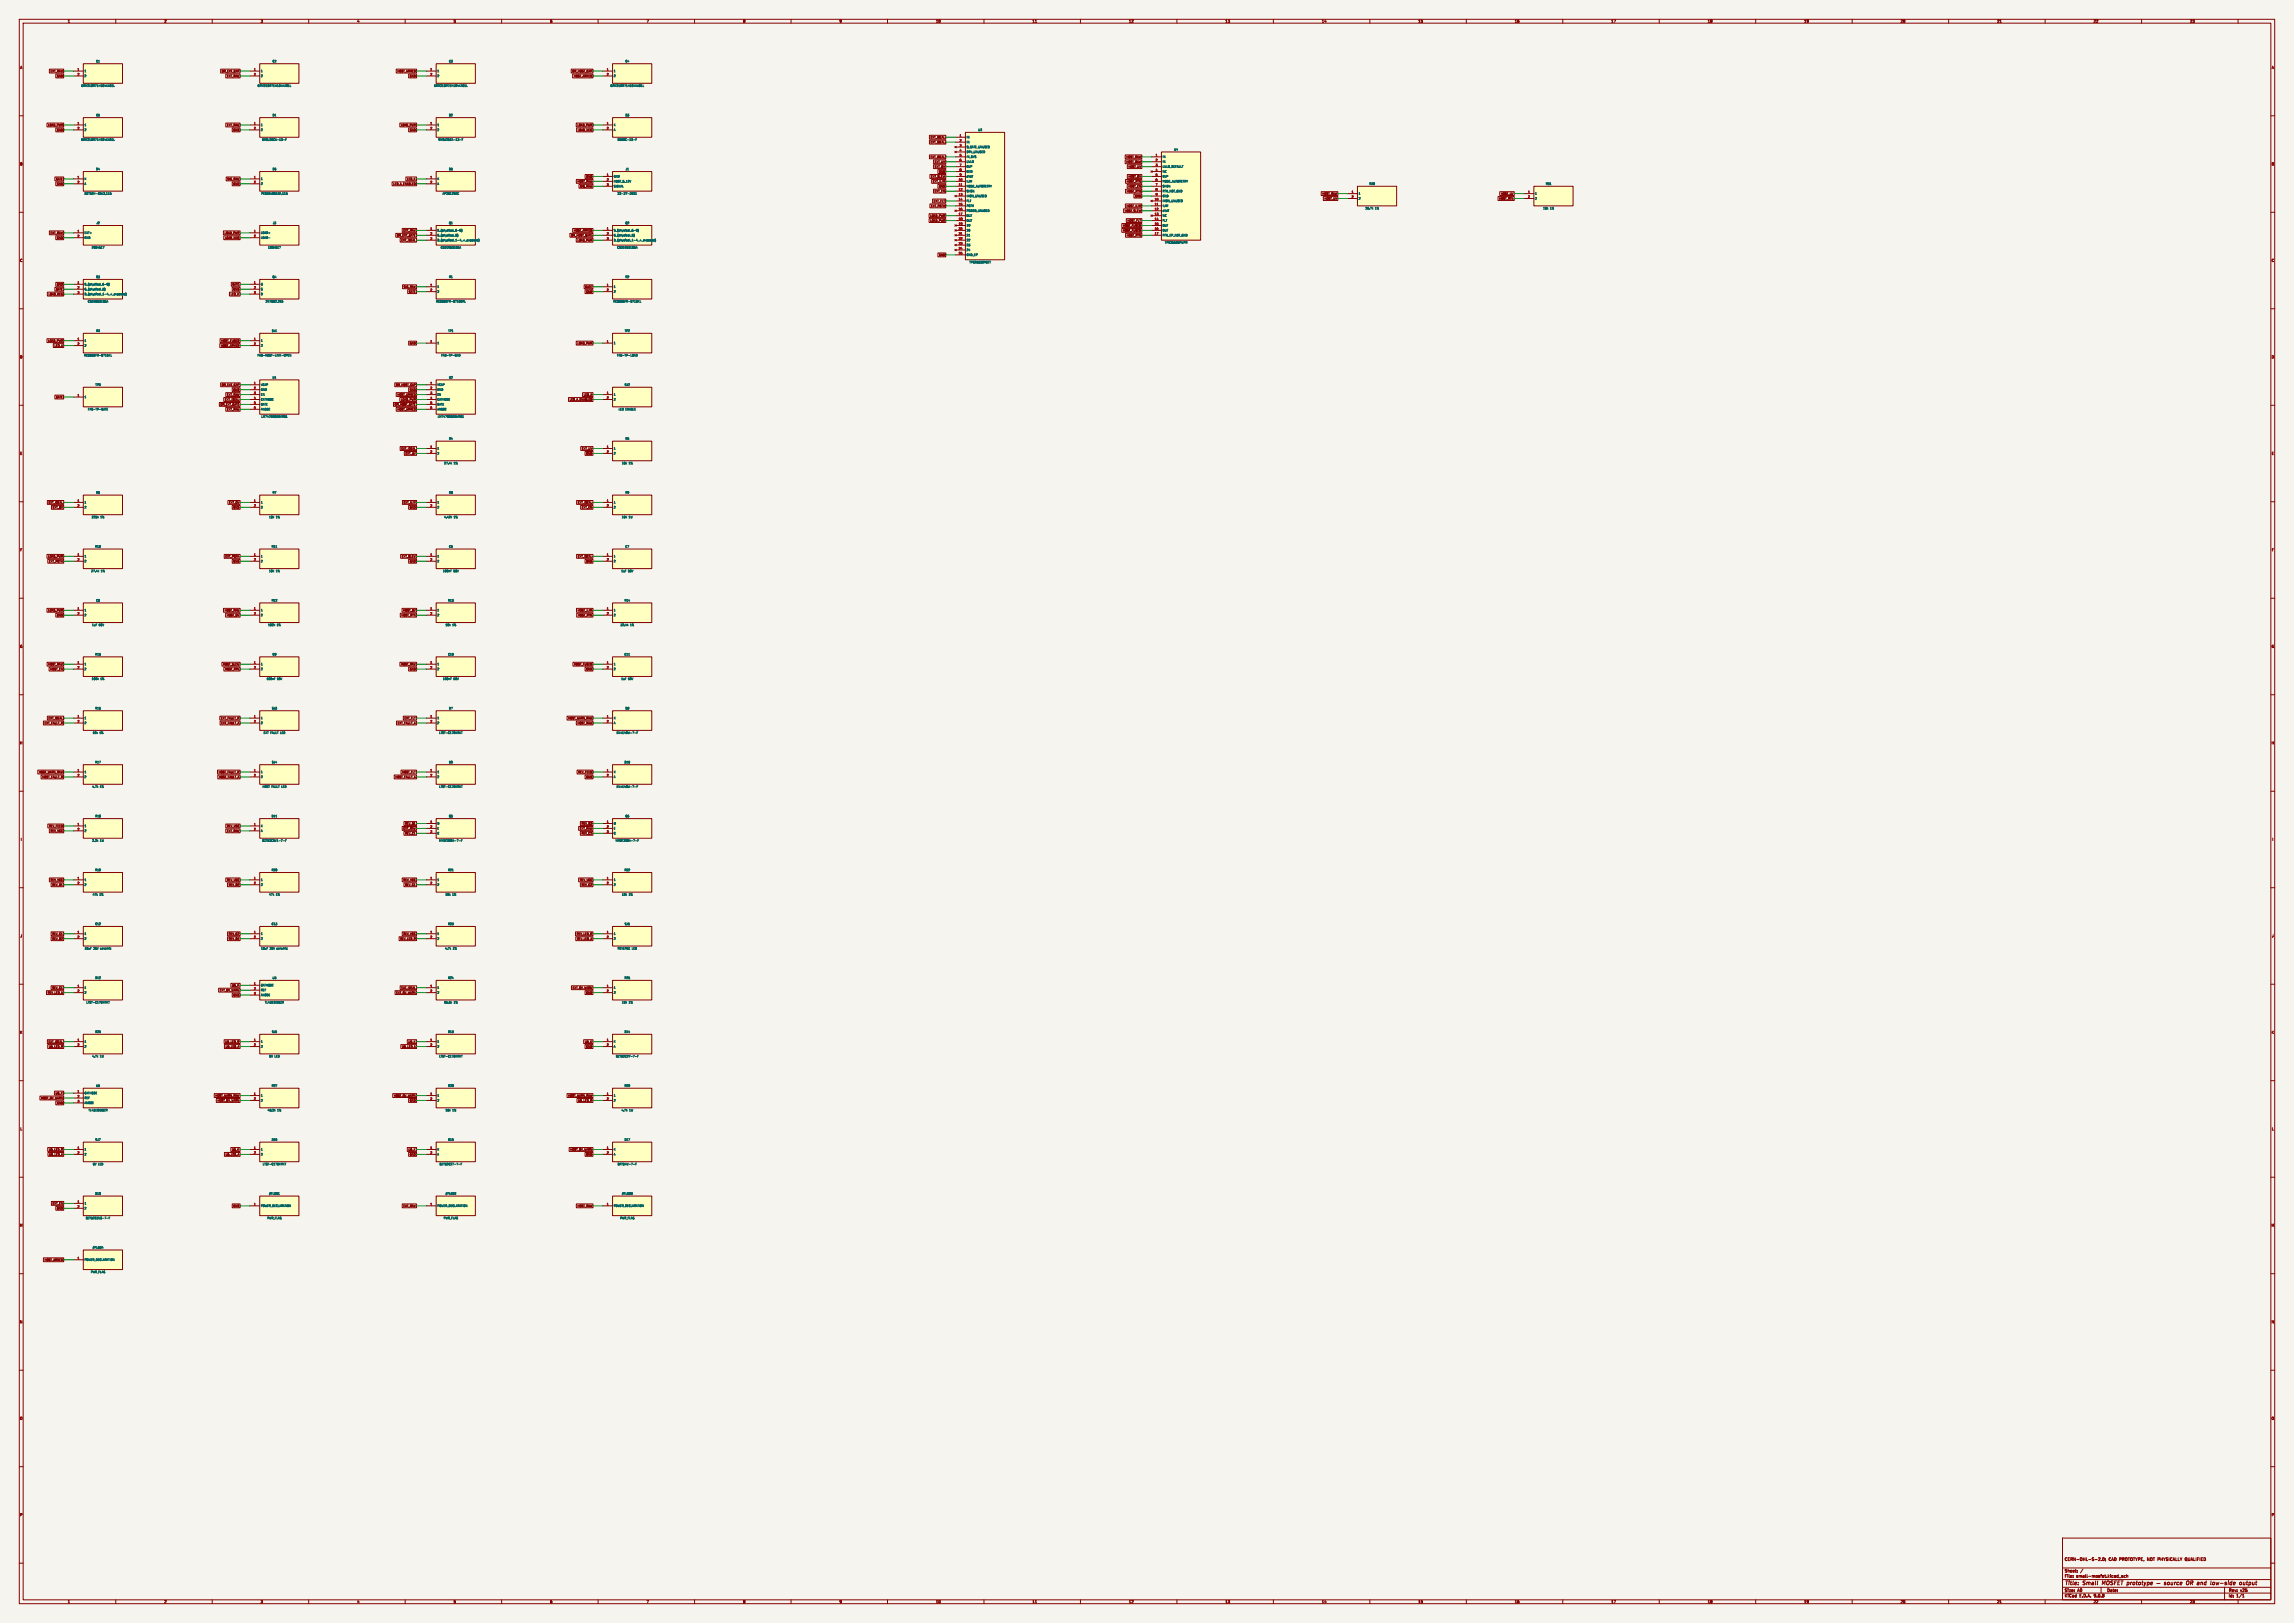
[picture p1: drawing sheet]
<svg xmlns="http://www.w3.org/2000/svg" width="1189mm" height="841mm" viewBox="0 0 1189 841" stroke-linecap="round" stroke-linejoin="round" font-family="sans-serif">
<defs><g id="words">
<g font-size="2.8" fill="#840000">
<text x="1070" y="822">Title:</text>
<text x="1080" y="822">Small</text>
<text x="1090" y="822">MOSFET prototype</text>
<text x="1137" y="822">OR</text>
<text x="1144" y="822">and</text>
<text x="1151" y="822">low-side</text>
<text x="1167" y="822">output</text>
</g>
<g font-size="2.1" fill="#840000">
<text x="1070" y="809">CERN-OHL-S-2.0;</text>
<text x="1093" y="809">CAD PROTOTYPE, NOT PHYSICALLY QUALIFIED</text>
<text x="1070" y="815">Sheet:</text>
<text x="1070" y="818">File:</text>
<text x="1076" y="818">small-mosfet.kicad_sch</text>
<text x="1070" y="828">KiCad</text>
<text x="1070" y="825">Size:</text>
<text x="1077" y="825">A0</text>
<text x="1078" y="828">E.D.A.</text>
<text x="1085" y="828">9.0.8</text>
<text x="1092" y="825">Date:</text>
<text x="1155" y="825">Rev:</text>
<text x="1155" y="828">Id:</text>
<text x="1159" y="828">1/1</text>
<text x="1161" y="825">v25</text>
</g>
<g font-size="1.8" fill="#840000">
<text x="35" y="12">1</text>
<text x="85" y="12">2</text>
<text x="135" y="12">3</text>
<text x="185" y="12">4</text>
<text x="235" y="12">5</text>
<text x="285" y="12">6</text>
<text x="335" y="12">7</text>
<text x="385" y="12">8</text>
<text x="435" y="12">9</text>
<text x="485" y="12">10</text>
<text x="535" y="12">11</text>
<text x="585" y="12">12</text>
<text x="635" y="12">13</text>
<text x="685" y="12">14</text>
<text x="735" y="12">15</text>
<text x="785" y="12">16</text>
<text x="835" y="12">17</text>
<text x="885" y="12">18</text>
<text x="935" y="12">19</text>
<text x="985" y="12">20</text>
<text x="1035" y="12">21</text>
<text x="1085" y="12">22</text>
<text x="1135" y="12">23</text>
<text x="10" y="36">A</text>
<text x="1177" y="36">A</text>
<text x="10" y="86">B</text>
<text x="1177" y="86">B</text>
<text x="10" y="136">C</text>
<text x="1177" y="136">C</text>
<text x="10" y="186">D</text>
<text x="1177" y="186">D</text>
<text x="10" y="236">E</text>
<text x="1177" y="236">E</text>
<text x="10" y="286">F</text>
<text x="1177" y="286">F</text>
<text x="10" y="336">G</text>
<text x="1177" y="336">G</text>
<text x="10" y="386">H</text>
<text x="1177" y="386">H</text>
<text x="11" y="436">I</text>
<text x="1178" y="436">I</text>
<text x="10" y="486">J</text>
<text x="1177" y="486">J</text>
<text x="10" y="536">K</text>
<text x="1177" y="536">K</text>
<text x="10" y="586">L</text>
<text x="1177" y="586">L</text>
<text x="10" y="636">M</text>
<text x="1177" y="636">M</text>
<text x="10" y="686">N</text>
<text x="1177" y="686">N</text>
<text x="10" y="736">O</text>
<text x="1177" y="736">O</text>
<text x="10" y="786">P</text>
<text x="1177" y="786">P</text>
<text x="35" y="831">1</text>
<text x="85" y="831">2</text>
<text x="135" y="831">3</text>
<text x="185" y="831">4</text>
<text x="235" y="831">5</text>
<text x="285" y="831">6</text>
<text x="335" y="831">7</text>
<text x="385" y="831">8</text>
<text x="435" y="831">9</text>
<text x="485" y="831">10</text>
<text x="535" y="831">11</text>
<text x="585" y="831">12</text>
<text x="635" y="831">13</text>
<text x="685" y="831">14</text>
<text x="735" y="831">15</text>
<text x="785" y="831">16</text>
<text x="835" y="831">17</text>
<text x="885" y="831">18</text>
<text x="935" y="831">19</text>
<text x="985" y="831">20</text>
<text x="1035" y="831">21</text>
<text x="1085" y="831">22</text>
<text x="1135" y="831">23</text>
</g>
<g font-size="1.4" fill="#006464">
<text x="50" y="32">C1</text>
<text x="141" y="32">C2</text>
<text x="233" y="32">C3</text>
<text x="324" y="32">C4</text>
<text x="44" y="38">1</text>
<text x="44" y="40">2</text>
<text x="135" y="38">1</text>
<text x="135" y="40">2</text>
<text x="227" y="38">1</text>
<text x="227" y="40">2</text>
<text x="318" y="38">1</text>
<text x="318" y="40">2</text>
<text x="42" y="45">GRM21BR71H104KA01L</text>
<text x="133" y="45">GRM21BR71H104KA01L</text>
<text x="225" y="45">GRM21BR71H104KA01L</text>
<text x="316" y="45">GRM21BR71H104KA01L</text>
<text x="44" y="65">1</text>
<text x="50" y="60">C5</text>
<text x="135" y="65">1</text>
<text x="141" y="60">D1</text>
<text x="227" y="65">1</text>
<text x="233" y="60">D2</text>
<text x="318" y="65">K</text>
<text x="324" y="60">D3</text>
<text x="44" y="68">2</text>
<text x="135" y="68">2</text>
<text x="227" y="68">2</text>
<text x="318" y="68">A</text>
<text x="501" y="72">IN</text>
<text x="507" y="68">U3</text>
<text x="42" y="73">GRM21BR71H104KA01L</text>
<text x="136" y="73">SMBJ26CA-13-F</text>
<text x="227" y="73">SMBJ26CA-13-F</text>
<text x="320" y="73">B560C-13-F</text>
<text x="501" y="74">IN</text>
<text x="501" y="77">B_GATE_UNUSED</text>
<text x="501" y="79">DRV_UNUSED</text>
<text x="501" y="82">IN_SYS</text>
<text x="602" y="82">IN</text>
<text x="608" y="78">U4</text>
<text x="50" y="88">D4</text>
<text x="141" y="88">D5</text>
<text x="233" y="88">D6</text>
<text x="324" y="88">J1</text>
<text x="501" y="85">UVLO</text>
<text x="501" y="87">OVP</text>
<text x="501" y="90">GND</text>
<text x="602" y="85">IN</text>
<text x="602" y="87">UVLO_DEFAULT</text>
<text x="602" y="90">NC</text>
<text x="44" y="93">K</text>
<text x="44" y="96">A</text>
<text x="135" y="93">1</text>
<text x="135" y="96">2</text>
<text x="227" y="93">K</text>
<text x="227" y="96">A</text>
<text x="318" y="92">GND</text>
<text x="318" y="95">HOST_5_12V</text>
<text x="501" y="92">dVdT</text>
<text x="501" y="95">ILIM</text>
<text x="602" y="92">OVP</text>
<text x="602" y="95">MODE_AUTORETRY</text>
<text x="710" y="96">R30</text>
<text x="801" y="96">R31</text>
<text x="44" y="101">BZT52H-C6V2,115</text>
<text x="135" y="101">PESD5V0S1BA,115</text>
<text x="229" y="101">AP2012SGC</text>
<text x="318" y="97">SIGNAL</text>
<text x="320" y="101">22-27-2031</text>
<text x="501" y="97">MODE_AUTORETRY</text>
<text x="501" y="100">SHDN</text>
<text x="602" y="97">SHDN</text>
<text x="602" y="100">RTN_NOT_GND</text>
<text x="704" y="101">1</text>
<text x="796" y="101">1</text>
<text x="501" y="102">IMON_UNUSED</text>
<text x="501" y="105">FLT</text>
<text x="501" y="107">PGTH</text>
<text x="602" y="102">GND</text>
<text x="602" y="105">IMON_UNUSED</text>
<text x="602" y="107">ILIM</text>
<text x="704" y="104">2</text>
<text x="796" y="104">2</text>
<text x="501" y="110">PGOOD_UNUSED</text>
<text x="501" y="112">OUT</text>
<text x="602" y="110">dVdT</text>
<text x="602" y="112">NC</text>
<text x="708" y="109">26.7k</text>
<text x="713" y="109">1%</text>
<text x="800" y="109">10k</text>
<text x="803" y="109">1%</text>
<text x="50" y="116">J2</text>
<text x="141" y="116">J3</text>
<text x="233" y="116">Q1</text>
<text x="324" y="116">Q2</text>
<text x="501" y="115">OUT</text>
<text x="501" y="118">19</text>
<text x="602" y="115">FLT</text>
<text x="602" y="118">OUT</text>
<text x="44" y="121">EXT+</text>
<text x="44" y="124">GND</text>
<text x="135" y="121">LOAD+</text>
<text x="135" y="124">LOAD-</text>
<text x="227" y="120">S_(physical_6-8)</text>
<text x="227" y="123">G_(physical_5)</text>
<text x="227" y="125">D_(physical_1-4_+_exposed)</text>
<text x="318" y="120">S_(physical_6-8)</text>
<text x="318" y="123">G_(physical_5)</text>
<text x="318" y="125">D_(physical_1-4_+_exposed)</text>
<text x="501" y="120">20</text>
<text x="501" y="123">21</text>
<text x="501" y="125">22</text>
<text x="602" y="120">OUT</text>
<text x="602" y="123">RTN_EP_NOT_GND</text>
<text x="47" y="129">1984617</text>
<text x="139" y="129">1984617</text>
<text x="228" y="129">CSD19531Q5A</text>
<text x="320" y="129">CSD19531Q5A</text>
<text x="501" y="128">23</text>
<text x="501" y="130">24</text>
<text x="604" y="126">TPS26600PWPR</text>
<text x="501" y="133">GND_EP</text>
<text x="502" y="137">TPS26630RGET</text>
<text x="44" y="148">S_(physical_6-8)</text>
<text x="50" y="144">Q3</text>
<text x="135" y="148">G</text>
<text x="141" y="144">Q4</text>
<text x="227" y="149">1</text>
<text x="233" y="144">R1</text>
<text x="318" y="149">1</text>
<text x="324" y="144">R2</text>
<text x="44" y="151">G_(physical_5)</text>
<text x="44" y="153">D_(physical_1-4_+_exposed)</text>
<text x="135" y="151">S</text>
<text x="135" y="153">D</text>
<text x="227" y="152">2</text>
<text x="318" y="152">2</text>
<text x="45" y="157">CSD18531Q5A</text>
<text x="138" y="157">2N7002,215</text>
<text x="226" y="157">RC0805FR-07100RL</text>
<text x="318" y="157">RC0805FR-0710KL</text>
<text x="50" y="172">R3</text>
<text x="141" y="172">SJ1</text>
<text x="232" y="172">TP1</text>
<text x="324" y="172">TP2</text>
<text x="44" y="177">1</text>
<text x="44" y="180">2</text>
<text x="135" y="177">1</text>
<text x="135" y="180">2</text>
<text x="227" y="179">1</text>
<text x="318" y="179">1</text>
<text x="43" y="185">RC0805FR-0715KL</text>
<text x="133" y="185">FAB-HOST-LINK-OPEN</text>
<text x="229" y="185">FAB-TP-GND</text>
<text x="320" y="185">FAB-TP-LOAD</text>
<text x="141" y="196">U1</text>
<text x="233" y="196">U2</text>
<text x="49" y="200">TP3</text>
<text x="135" y="200">VCAP</text>
<text x="135" y="203">GND</text>
<text x="227" y="200">VCAP</text>
<text x="227" y="203">GND</text>
<text x="324" y="200">SJ2</text>
<text x="44" y="206">1</text>
<text x="135" y="205">EN</text>
<text x="135" y="208">CATHODE</text>
<text x="227" y="205">EN</text>
<text x="227" y="208">CATHODE</text>
<text x="318" y="205">1</text>
<text x="318" y="208">2</text>
<text x="45" y="213">FAB-TP-GATE</text>
<text x="135" y="210">GATE</text>
<text x="135" y="213">ANODE</text>
<text x="227" y="210">GATE</text>
<text x="227" y="213">ANODE</text>
<text x="320" y="213">LED</text>
<text x="324" y="213">ENABLE</text>
<text x="135" y="217">LM74700QDBVRQ1</text>
<text x="227" y="217">LM74700QDBVRQ1</text>
<text x="227" y="233">1</text>
<text x="233" y="228">R4</text>
<text x="318" y="233">1</text>
<text x="324" y="228">R5</text>
<text x="227" y="236">2</text>
<text x="318" y="236">2</text>
<text x="230" y="241">27.4k</text>
<text x="235" y="241">1%</text>
<text x="322" y="241">10k</text>
<text x="326" y="241">1%</text>
<text x="50" y="256">R6</text>
<text x="141" y="256">R7</text>
<text x="233" y="256">R8</text>
<text x="324" y="256">R9</text>
<text x="44" y="261">1</text>
<text x="44" y="264">2</text>
<text x="135" y="261">1</text>
<text x="135" y="264">2</text>
<text x="227" y="261">1</text>
<text x="227" y="264">2</text>
<text x="318" y="261">1</text>
<text x="318" y="264">2</text>
<text x="47" y="269">225k</text>
<text x="52" y="269">1%</text>
<text x="139" y="269">10k</text>
<text x="143" y="269">1%</text>
<text x="230" y="269">4.42k</text>
<text x="235" y="269">1%</text>
<text x="322" y="269">10k</text>
<text x="326" y="269">1W</text>
<text x="49" y="284">R10</text>
<text x="141" y="284">R11</text>
<text x="233" y="284">C6</text>
<text x="324" y="284">C7</text>
<text x="44" y="289">1</text>
<text x="44" y="292">2</text>
<text x="135" y="289">1</text>
<text x="135" y="292">2</text>
<text x="227" y="289">1</text>
<text x="227" y="292">2</text>
<text x="318" y="289">1</text>
<text x="318" y="292">2</text>
<text x="47" y="297">27.4k</text>
<text x="52" y="297">1%</text>
<text x="139" y="297">10k</text>
<text x="143" y="297">1%</text>
<text x="229" y="297">100nF</text>
<text x="235" y="297">50V</text>
<text x="322" y="297">1uF</text>
<text x="326" y="297">50V</text>
<text x="50" y="312">C8</text>
<text x="141" y="312">R12</text>
<text x="232" y="312">R13</text>
<text x="324" y="312">R14</text>
<text x="44" y="317">1</text>
<text x="135" y="317">1</text>
<text x="227" y="317">1</text>
<text x="318" y="317">1</text>
<text x="44" y="319">2</text>
<text x="135" y="319">2</text>
<text x="227" y="319">2</text>
<text x="318" y="319">2</text>
<text x="48" y="325">1uF</text>
<text x="51" y="325">50V</text>
<text x="139" y="325">102k</text>
<text x="144" y="325">1%</text>
<text x="231" y="325">10k</text>
<text x="234" y="325">1%</text>
<text x="321" y="325">32.4k</text>
<text x="327" y="325">1%</text>
<text x="49" y="340">R15</text>
<text x="141" y="340">C9</text>
<text x="232" y="340">C10</text>
<text x="324" y="340">C11</text>
<text x="44" y="345">1</text>
<text x="44" y="347">2</text>
<text x="135" y="345">1</text>
<text x="135" y="347">2</text>
<text x="227" y="345">1</text>
<text x="227" y="347">2</text>
<text x="318" y="345">1</text>
<text x="318" y="347">2</text>
<text x="47" y="353">100k</text>
<text x="52" y="353">1%</text>
<text x="138" y="353">100nF</text>
<text x="144" y="353">50V</text>
<text x="229" y="353">100nF</text>
<text x="235" y="353">50V</text>
<text x="322" y="353">1uF</text>
<text x="326" y="353">50V</text>
<text x="49" y="368">R16</text>
<text x="141" y="368">SJ3</text>
<text x="233" y="368">D7</text>
<text x="324" y="368">D8</text>
<text x="44" y="373">1</text>
<text x="44" y="375">2</text>
<text x="135" y="373">1</text>
<text x="135" y="375">2</text>
<text x="227" y="373">1</text>
<text x="227" y="375">2</text>
<text x="318" y="373">K</text>
<text x="318" y="375">A</text>
<text x="48" y="380">10k</text>
<text x="52" y="380">1%</text>
<text x="137" y="380">EXT FAULT LED</text>
<text x="227" y="380">LTST-C170KRKT</text>
<text x="319" y="380">1N4148W-7-F</text>
<text x="49" y="396">R17</text>
<text x="141" y="396">SJ4</text>
<text x="233" y="396">D9</text>
<text x="324" y="396">D10</text>
<text x="44" y="401">1</text>
<text x="135" y="401">1</text>
<text x="227" y="401">1</text>
<text x="318" y="401">K</text>
<text x="44" y="403">2</text>
<text x="135" y="403">2</text>
<text x="227" y="403">2</text>
<text x="318" y="403">A</text>
<text x="48" y="408">4.7k</text>
<text x="52" y="408">1%</text>
<text x="136" y="408">HOST FAULT LED</text>
<text x="227" y="408">LTST-C170KRKT</text>
<text x="319" y="408">1N4148W-7-F</text>
<text x="49" y="424">R18</text>
<text x="141" y="424">D11</text>
<text x="233" y="424">Q5</text>
<text x="324" y="424">Q6</text>
<text x="44" y="429">1</text>
<text x="44" y="431">2</text>
<text x="135" y="429">K</text>
<text x="135" y="431">A</text>
<text x="227" y="427">B</text>
<text x="227" y="430">E</text>
<text x="318" y="427">B</text>
<text x="318" y="430">E</text>
<text x="48" y="436">2.2k</text>
<text x="52" y="436">1W</text>
<text x="136" y="436">BZT52C5V1-7-F</text>
<text x="227" y="433">C</text>
<text x="227" y="436">MMBT3904-7-F</text>
<text x="318" y="433">C</text>
<text x="319" y="436">MMBT3904-7-F</text>
<text x="49" y="452">R19</text>
<text x="141" y="452">R20</text>
<text x="232" y="452">R21</text>
<text x="324" y="452">R22</text>
<text x="44" y="457">1</text>
<text x="44" y="459">2</text>
<text x="135" y="457">1</text>
<text x="135" y="459">2</text>
<text x="227" y="457">1</text>
<text x="227" y="459">2</text>
<text x="318" y="457">1</text>
<text x="318" y="459">2</text>
<text x="48" y="464">47k</text>
<text x="52" y="464">1%</text>
<text x="139" y="464">47k</text>
<text x="143" y="464">1%</text>
<text x="231" y="464">10k</text>
<text x="234" y="464">1%</text>
<text x="322" y="464">10k</text>
<text x="326" y="464">1%</text>
<text x="49" y="480">C12</text>
<text x="141" y="480">C13</text>
<text x="232" y="480">R23</text>
<text x="324" y="480">SJ5</text>
<text x="44" y="485">1</text>
<text x="135" y="485">1</text>
<text x="227" y="485">1</text>
<text x="318" y="485">1</text>
<text x="44" y="487">2</text>
<text x="135" y="487">2</text>
<text x="227" y="487">2</text>
<text x="318" y="487">2</text>
<text x="44" y="492">10uF</text>
<text x="48" y="492">25V</text>
<text x="52" y="492">ceramic</text>
<text x="135" y="492">10uF</text>
<text x="140" y="492">25V</text>
<text x="144" y="492">ceramic</text>
<text x="231" y="492">4.7k</text>
<text x="235" y="492">1%</text>
<text x="320" y="492">REVERSE LED</text>
<text x="49" y="507">D12</text>
<text x="141" y="507">U5</text>
<text x="232" y="507">R24</text>
<text x="324" y="507">R25</text>
<text x="44" y="513">1</text>
<text x="44" y="515">2</text>
<text x="135" y="511">CATHODE</text>
<text x="135" y="514">REF</text>
<text x="227" y="513">1</text>
<text x="227" y="515">2</text>
<text x="318" y="513">1</text>
<text x="318" y="515">2</text>
<text x="45" y="520">LTST-C170KRKT</text>
<text x="135" y="516">ANODE</text>
<text x="137" y="520">TL431BIDBZR</text>
<text x="230" y="520">95.3k</text>
<text x="235" y="520">1%</text>
<text x="322" y="520">10k</text>
<text x="326" y="520">1%</text>
<text x="49" y="535">R26</text>
<text x="141" y="535">SJ6</text>
<text x="232" y="535">D13</text>
<text x="324" y="535">D14</text>
<text x="44" y="540">1</text>
<text x="44" y="543">2</text>
<text x="135" y="540">1</text>
<text x="135" y="543">2</text>
<text x="227" y="540">1</text>
<text x="227" y="543">2</text>
<text x="318" y="540">K</text>
<text x="318" y="543">A</text>
<text x="48" y="548">4.7k</text>
<text x="52" y="548">1W</text>
<text x="139" y="548">OV LED</text>
<text x="227" y="548">LTST-C170KRKT</text>
<text x="319" y="548">BZT52C27-7-F</text>
<text x="50" y="563">U6</text>
<text x="141" y="563">R27</text>
<text x="232" y="563">R28</text>
<text x="324" y="563">R29</text>
<text x="44" y="567">CATHODE</text>
<text x="44" y="570">REF</text>
<text x="135" y="568">1</text>
<text x="227" y="568">1</text>
<text x="318" y="568">1</text>
<text x="44" y="572">ANODE</text>
<text x="135" y="571">2</text>
<text x="227" y="571">2</text>
<text x="318" y="571">2</text>
<text x="46" y="576">TL431BIDBZR</text>
<text x="139" y="576">40.2k</text>
<text x="144" y="576">1%</text>
<text x="231" y="576">10k</text>
<text x="234" y="576">1%</text>
<text x="322" y="576">4.7k</text>
<text x="326" y="576">1W</text>
<text x="49" y="591">SJ7</text>
<text x="141" y="591">D15</text>
<text x="232" y="591">D16</text>
<text x="324" y="591">D17</text>
<text x="44" y="596">1</text>
<text x="44" y="599">2</text>
<text x="135" y="596">1</text>
<text x="135" y="599">2</text>
<text x="227" y="596">K</text>
<text x="227" y="599">A</text>
<text x="318" y="596">K</text>
<text x="318" y="599">A</text>
<text x="48" y="604">OV LED</text>
<text x="136" y="604">LTST-C170KRKT</text>
<text x="228" y="604">BZT52C27-7-F</text>
<text x="320" y="604">BAT54W-7-F</text>
<text x="49" y="619">D18</text>
<text x="139" y="619">#FLG01</text>
<text x="231" y="619">#FLG02</text>
<text x="322" y="619">#FLG03</text>
<text x="44" y="624">1</text>
<text x="44" y="627">2</text>
<text x="135" y="626">POWER_DECLARATION</text>
<text x="227" y="626">POWER_DECLARATION</text>
<text x="318" y="626">POWER_DECLARATION</text>
<text x="44" y="632">BZT52C3V3-7-F</text>
<text x="138" y="632">PWR_FLAG</text>
<text x="230" y="632">PWR_FLAG</text>
<text x="321" y="632">PWR_FLAG</text>
<text x="48" y="647">#FLG04</text>
<text x="44" y="654">POWER_DECLARATION</text>
<text x="47" y="660">PWR_FLAG</text>
</g>
<g font-size="1.4" fill="#840000">
<text x="26" y="38">EXT_RAW</text>
<text x="29" y="40">GND</text>
<text x="115" y="38">OR_EXT_CAP</text>
<text x="117" y="40">EXT_RAW</text>
<text x="206" y="38">HOST_ARMED</text>
<text x="212" y="40">GND</text>
<text x="296" y="38">OR_HOST_CAP</text>
<text x="297" y="40">HOST_ARMED</text>
<text x="25" y="66">LOAD_PWR</text>
<text x="117" y="66">EXT_RAW</text>
<text x="208" y="66">LOAD_PWR</text>
<text x="299" y="66">LOAD_PWR</text>
<text x="29" y="68">GND</text>
<text x="121" y="68">GND</text>
<text x="212" y="68">GND</text>
<text x="299" y="68">LOAD_NEG</text>
<text x="482" y="72">EXT_IDEAL</text>
<text x="482" y="74">EXT_IDEAL</text>
<text x="482" y="82">EXT_IDEAL</text>
<text x="584" y="82">HOST_RAW</text>
<text x="484" y="87">EXT_OV</text>
<text x="484" y="85">EXT_UV</text>
<text x="487" y="90">GND</text>
<text x="584" y="85">HOST_RAW</text>
<text x="585" y="87">HOST_UV</text>
<text x="29" y="94">GATE</text>
<text x="118" y="94">SIG_RAW</text>
<text x="211" y="94">LED_K</text>
<text x="299" y="95">HOST_RAW</text>
<text x="304" y="92">GND</text>
<text x="482" y="92">EXT_SLEW</text>
<text x="483" y="95">EXT_ILIM</text>
<text x="584" y="95">HOST_RTN</text>
<text x="585" y="92">HOST_OV</text>
<text x="29" y="96">GND</text>
<text x="121" y="96">GND</text>
<text x="204" y="96">LED_A_ENABLED</text>
<text x="301" y="97">SIG_RAW</text>
<text x="484" y="100">EXT_EN</text>
<text x="487" y="97">GND</text>
<text x="584" y="100">HOST_RTN</text>
<text x="585" y="97">HOST_EN</text>
<text x="685" y="101">HOST_RAW</text>
<text x="778" y="101">HOST_UV</text>
<text x="482" y="107">EXT_PGTH</text>
<text x="484" y="105">EXT_FLT</text>
<text x="584" y="107">HOST_ILIM</text>
<text x="588" y="102">GND</text>
<text x="686" y="104">HOST_UV</text>
<text x="777" y="104">HOST_RTN</text>
<text x="482" y="113">LOAD_PWR</text>
<text x="583" y="110">HOST_SLEW</text>
<text x="482" y="115">LOAD_PWR</text>
<text x="582" y="118">HOST_FUSED</text>
<text x="584" y="115">HOST_FLT</text>
<text x="26" y="121">EXT_RAW</text>
<text x="29" y="124">GND</text>
<text x="116" y="121">LOAD_PWR</text>
<text x="116" y="124">LOAD_NEG</text>
<text x="206" y="123">OR_EXT_GATE</text>
<text x="208" y="125">EXT_IDEAL</text>
<text x="209" y="120">EXT_RAW</text>
<text x="296" y="123">OR_HOST_GATE</text>
<text x="297" y="120">HOST_ARMED</text>
<text x="299" y="125">LOAD_PWR</text>
<text x="582" y="120">HOST_FUSED</text>
<text x="584" y="123">HOST_RTN</text>
<text x="487" y="133">GND</text>
<text x="29" y="148">GND</text>
<text x="120" y="148">GATE</text>
<text x="209" y="149">SIG_RAW</text>
<text x="303" y="149">GATE</text>
<text x="25" y="153">LOAD_NEG</text>
<text x="29" y="151">GATE</text>
<text x="119" y="153">LED_K</text>
<text x="121" y="151">GND</text>
<text x="212" y="152">GATE</text>
<text x="304" y="152">GND</text>
<text x="25" y="177">LOAD_PWR</text>
<text x="28" y="180">LED_A</text>
<text x="114" y="180">HOST_ARMED</text>
<text x="114" y="177">HOST_FUSED</text>
<text x="212" y="179">GND</text>
<text x="299" y="179">LOAD_PWR</text>
<text x="115" y="200">OR_EXT_CAP</text>
<text x="121" y="203">GND</text>
<text x="205" y="200">OR_HOST_CAP</text>
<text x="212" y="203">GND</text>
<text x="29" y="207">GATE</text>
<text x="116" y="208">EXT_IDEAL</text>
<text x="117" y="205">EXT_RAW</text>
<text x="206" y="205">HOST_ARMED</text>
<text x="208" y="208">LOAD_PWR</text>
<text x="295" y="208">LED_A_ENABLED</text>
<text x="302" y="205">LED_A</text>
<text x="114" y="210">OR_EXT_GATE</text>
<text x="117" y="213">EXT_RAW</text>
<text x="204" y="210">OR_HOST_GATE</text>
<text x="206" y="213">HOST_ARMED</text>
<text x="208" y="233">EXT_IDEAL</text>
<text x="301" y="233">EXT_UV</text>
<text x="210" y="236">EXT_UV</text>
<text x="304" y="236">GND</text>
<text x="25" y="261">EXT_IDEAL</text>
<text x="27" y="264">EXT_OV</text>
<text x="119" y="261">EXT_OV</text>
<text x="121" y="264">GND</text>
<text x="209" y="261">EXT_ILIM</text>
<text x="212" y="264">GND</text>
<text x="299" y="261">EXT_IDEAL</text>
<text x="301" y="264">EXT_EN</text>
<text x="25" y="289">LOAD_PWR</text>
<text x="25" y="292">EXT_PGTH</text>
<text x="117" y="289">EXT_PGTH</text>
<text x="121" y="292">GND</text>
<text x="208" y="289">EXT_SLEW</text>
<text x="212" y="292">GND</text>
<text x="299" y="289">EXT_IDEAL</text>
<text x="304" y="292">GND</text>
<text x="25" y="317">LOAD_PWR</text>
<text x="116" y="317">HOST_RAW</text>
<text x="209" y="317">HOST_OV</text>
<text x="299" y="317">HOST_ILIM</text>
<text x="29" y="320">GND</text>
<text x="117" y="320">HOST_OV</text>
<text x="208" y="320">HOST_RTN</text>
<text x="299" y="320">HOST_RTN</text>
<text x="25" y="345">HOST_RAW</text>
<text x="26" y="348">HOST_EN</text>
<text x="115" y="345">HOST_SLEW</text>
<text x="116" y="348">HOST_RTN</text>
<text x="208" y="345">HOST_RAW</text>
<text x="212" y="348">GND</text>
<text x="297" y="345">HOST_FUSED</text>
<text x="304" y="348">GND</text>
<text x="23" y="375">EXT_FAULT_R</text>
<text x="25" y="373">EXT_IDEAL</text>
<text x="114" y="373">EXT_FAULT_R</text>
<text x="114" y="375">EXT_FAULT_A</text>
<text x="206" y="375">EXT_FAULT_A</text>
<text x="209" y="373">EXT_FLT</text>
<text x="294" y="373">HOST_WARN_RAW</text>
<text x="299" y="375">HOST_RAW</text>
<text x="20" y="401">HOST_WARN_RAW</text>
<text x="113" y="401">HOST_FAULT_R</text>
<text x="208" y="401">HOST_FLT</text>
<text x="300" y="401">REV_FEED</text>
<text x="22" y="403">HOST_FAULT_R</text>
<text x="113" y="403">HOST_FAULT_A</text>
<text x="205" y="403">HOST_FAULT_A</text>
<text x="304" y="403">GND</text>
<text x="25" y="429">REV_FEED</text>
<text x="26" y="431">REV_VCC</text>
<text x="117" y="431">EXT_RAW</text>
<text x="117" y="429">REV_VCC</text>
<text x="209" y="430">EXT_RAW</text>
<text x="210" y="428">REV_B1</text>
<text x="300" y="430">EXT_RAW</text>
<text x="301" y="428">REV_B2</text>
<text x="210" y="433">REV_C1</text>
<text x="301" y="433">REV_C2</text>
<text x="26" y="457">REV_VCC</text>
<text x="27" y="459">REV_B1</text>
<text x="117" y="457">REV_VCC</text>
<text x="118" y="459">REV_B2</text>
<text x="209" y="457">REV_VCC</text>
<text x="210" y="459">REV_C1</text>
<text x="300" y="457">REV_VCC</text>
<text x="301" y="459">REV_C2</text>
<text x="27" y="485">REV_C1</text>
<text x="118" y="485">REV_C2</text>
<text x="209" y="485">REV_VCC</text>
<text x="299" y="485">REV_LED_R</text>
<text x="27" y="487">REV_B2</text>
<text x="118" y="487">REV_B1</text>
<text x="207" y="487">REV_LED_R</text>
<text x="299" y="487">REV_LED_A</text>
<text x="25" y="515">REV_LED_A</text>
<text x="27" y="513">REV_C1</text>
<text x="114" y="514">EXT_OV_WARN</text>
<text x="120" y="511">U5_K</text>
<text x="205" y="515">EXT_OV_WARN</text>
<text x="208" y="513">EXT_IDEAL</text>
<text x="297" y="513">EXT_OV_WARN</text>
<text x="304" y="515">GND</text>
<text x="121" y="516">GND</text>
<text x="25" y="541">EXT_IDEAL</text>
<text x="25" y="543">U5_LED_R</text>
<text x="117" y="541">U5_LED_R</text>
<text x="117" y="543">U5_LED_A</text>
<text x="208" y="543">U5_LED_A</text>
<text x="212" y="541">U5_K</text>
<text x="303" y="541">U5_K</text>
<text x="304" y="543">GND</text>
<text x="21" y="570">HOST_OV_WARN</text>
<text x="29" y="567">U6_K</text>
<text x="111" y="568">HOST_WARN_RAW</text>
<text x="204" y="568">HOST_OV_WARN</text>
<text x="294" y="568">HOST_WARN_RAW</text>
<text x="29" y="572">GND</text>
<text x="113" y="571">HOST_OV_WARN</text>
<text x="212" y="571">GND</text>
<text x="299" y="571">U6_LED_R</text>
<text x="25" y="596">U6_LED_R</text>
<text x="25" y="599">U6_LED_A</text>
<text x="117" y="599">U6_LED_A</text>
<text x="120" y="596">U6_K</text>
<text x="212" y="596">U6_K</text>
<text x="212" y="599">GND</text>
<text x="295" y="596">HOST_OV_WARN</text>
<text x="304" y="599">GND</text>
<text x="27" y="624">EXT_EN</text>
<text x="29" y="627">GND</text>
<text x="121" y="626">GND</text>
<text x="209" y="626">EXT_RAW</text>
<text x="299" y="626">HOST_RAW</text>
<text x="23" y="654">HOST_ARMED</text>
</g>
<g font-size="1.4" fill="#a90000">
<text x="40" y="37">1</text>
<text x="40" y="39">2</text>
<text x="131" y="37">1</text>
<text x="131" y="39">2</text>
<text x="223" y="37">1</text>
<text x="223" y="39">2</text>
<text x="314" y="37">1</text>
<text x="314" y="39">2</text>
<text x="40" y="65">1</text>
<text x="131" y="65">1</text>
<text x="223" y="65">1</text>
<text x="314" y="65">1</text>
<text x="40" y="67">2</text>
<text x="131" y="67">2</text>
<text x="223" y="67">2</text>
<text x="314" y="67">2</text>
<text x="497" y="71">1</text>
<text x="497" y="73">2</text>
<text x="497" y="76">3</text>
<text x="497" y="78">4</text>
<text x="497" y="81">5</text>
<text x="497" y="84">6</text>
<text x="599" y="81">1</text>
<text x="599" y="84">2</text>
<text x="497" y="86">7</text>
<text x="497" y="89">8</text>
<text x="599" y="86">3</text>
<text x="599" y="89">4</text>
<text x="40" y="92">1</text>
<text x="40" y="95">2</text>
<text x="131" y="92">1</text>
<text x="131" y="95">2</text>
<text x="223" y="92">1</text>
<text x="223" y="95">2</text>
<text x="314" y="91">1</text>
<text x="314" y="94">2</text>
<text x="497" y="94">10</text>
<text x="497" y="91">9</text>
<text x="599" y="91">5</text>
<text x="599" y="94">6</text>
<text x="314" y="96">3</text>
<text x="497" y="96">11</text>
<text x="497" y="99">12</text>
<text x="497" y="101">13</text>
<text x="599" y="96">7</text>
<text x="599" y="99">8</text>
<text x="599" y="101">9</text>
<text x="700" y="100">1</text>
<text x="792" y="100">1</text>
<text x="497" y="104">14</text>
<text x="497" y="106">15</text>
<text x="598" y="104">10</text>
<text x="598" y="106">11</text>
<text x="700" y="103">2</text>
<text x="792" y="103">2</text>
<text x="497" y="109">16</text>
<text x="497" y="112">17</text>
<text x="598" y="109">12</text>
<text x="598" y="112">13</text>
<text x="223" y="119">1</text>
<text x="314" y="119">1</text>
<text x="497" y="114">18</text>
<text x="497" y="117">19</text>
<text x="497" y="119">20</text>
<text x="598" y="114">14</text>
<text x="598" y="117">15</text>
<text x="598" y="119">16</text>
<text x="40" y="120">1</text>
<text x="40" y="123">2</text>
<text x="131" y="120">1</text>
<text x="131" y="123">2</text>
<text x="223" y="122">2</text>
<text x="223" y="124">3</text>
<text x="314" y="122">2</text>
<text x="314" y="124">3</text>
<text x="497" y="122">21</text>
<text x="497" y="124">22</text>
<text x="598" y="122">17</text>
<text x="497" y="127">23</text>
<text x="497" y="129">24</text>
<text x="497" y="132">25</text>
<text x="40" y="147">1</text>
<text x="40" y="150">2</text>
<text x="131" y="147">1</text>
<text x="131" y="150">2</text>
<text x="223" y="148">1</text>
<text x="314" y="148">1</text>
<text x="40" y="152">3</text>
<text x="131" y="152">3</text>
<text x="223" y="151">2</text>
<text x="314" y="151">2</text>
<text x="40" y="176">1</text>
<text x="40" y="179">2</text>
<text x="131" y="176">1</text>
<text x="131" y="179">2</text>
<text x="223" y="178">1</text>
<text x="314" y="178">1</text>
<text x="131" y="199">1</text>
<text x="131" y="202">2</text>
<text x="223" y="199">1</text>
<text x="223" y="202">2</text>
<text x="40" y="205">1</text>
<text x="131" y="204">3</text>
<text x="131" y="207">4</text>
<text x="131" y="209">5</text>
<text x="223" y="204">3</text>
<text x="223" y="207">4</text>
<text x="223" y="209">5</text>
<text x="314" y="204">1</text>
<text x="314" y="207">2</text>
<text x="131" y="212">6</text>
<text x="223" y="212">6</text>
<text x="223" y="232">1</text>
<text x="314" y="232">1</text>
<text x="223" y="235">2</text>
<text x="314" y="235">2</text>
<text x="40" y="260">1</text>
<text x="40" y="263">2</text>
<text x="131" y="260">1</text>
<text x="131" y="263">2</text>
<text x="223" y="260">1</text>
<text x="223" y="263">2</text>
<text x="314" y="260">1</text>
<text x="314" y="263">2</text>
<text x="40" y="288">1</text>
<text x="40" y="291">2</text>
<text x="131" y="288">1</text>
<text x="131" y="291">2</text>
<text x="223" y="288">1</text>
<text x="223" y="291">2</text>
<text x="314" y="288">1</text>
<text x="314" y="291">2</text>
<text x="40" y="316">1</text>
<text x="131" y="316">1</text>
<text x="223" y="316">1</text>
<text x="314" y="316">1</text>
<text x="40" y="319">2</text>
<text x="131" y="319">2</text>
<text x="223" y="319">2</text>
<text x="314" y="319">2</text>
<text x="40" y="344">1</text>
<text x="40" y="346">2</text>
<text x="131" y="344">1</text>
<text x="131" y="346">2</text>
<text x="223" y="344">1</text>
<text x="223" y="346">2</text>
<text x="314" y="344">1</text>
<text x="314" y="346">2</text>
<text x="40" y="372">1</text>
<text x="131" y="372">1</text>
<text x="223" y="372">1</text>
<text x="314" y="372">1</text>
<text x="40" y="374">2</text>
<text x="131" y="374">2</text>
<text x="223" y="374">2</text>
<text x="314" y="374">2</text>
<text x="40" y="400">1</text>
<text x="131" y="400">1</text>
<text x="223" y="400">1</text>
<text x="314" y="400">1</text>
<text x="40" y="402">2</text>
<text x="131" y="402">2</text>
<text x="223" y="402">2</text>
<text x="314" y="402">2</text>
<text x="40" y="428">1</text>
<text x="40" y="430">2</text>
<text x="131" y="428">1</text>
<text x="131" y="430">2</text>
<text x="223" y="426">1</text>
<text x="223" y="429">2</text>
<text x="223" y="432">3</text>
<text x="314" y="426">1</text>
<text x="314" y="429">2</text>
<text x="314" y="432">3</text>
<text x="40" y="456">1</text>
<text x="131" y="456">1</text>
<text x="223" y="456">1</text>
<text x="314" y="456">1</text>
<text x="40" y="458">2</text>
<text x="131" y="458">2</text>
<text x="223" y="458">2</text>
<text x="314" y="458">2</text>
<text x="40" y="484">1</text>
<text x="131" y="484">1</text>
<text x="223" y="484">1</text>
<text x="314" y="484">1</text>
<text x="40" y="486">2</text>
<text x="131" y="486">2</text>
<text x="223" y="486">2</text>
<text x="314" y="486">2</text>
<text x="40" y="512">1</text>
<text x="40" y="514">2</text>
<text x="131" y="510">1</text>
<text x="131" y="513">2</text>
<text x="131" y="515">3</text>
<text x="223" y="512">1</text>
<text x="223" y="514">2</text>
<text x="314" y="512">1</text>
<text x="314" y="514">2</text>
<text x="40" y="539">1</text>
<text x="131" y="539">1</text>
<text x="223" y="539">1</text>
<text x="314" y="539">1</text>
<text x="40" y="542">2</text>
<text x="131" y="542">2</text>
<text x="223" y="542">2</text>
<text x="314" y="542">2</text>
<text x="40" y="566">1</text>
<text x="40" y="569">2</text>
<text x="131" y="567">1</text>
<text x="131" y="570">2</text>
<text x="223" y="567">1</text>
<text x="223" y="570">2</text>
<text x="314" y="567">1</text>
<text x="314" y="570">2</text>
<text x="40" y="571">3</text>
<text x="40" y="595">1</text>
<text x="40" y="598">2</text>
<text x="131" y="595">1</text>
<text x="131" y="598">2</text>
<text x="223" y="595">1</text>
<text x="223" y="598">2</text>
<text x="314" y="595">1</text>
<text x="314" y="598">2</text>
<text x="40" y="623">1</text>
<text x="40" y="626">2</text>
<text x="131" y="625">1</text>
<text x="223" y="625">1</text>
<text x="314" y="625">1</text>
<text x="40" y="653">1</text>
</g>
</g></defs>
<path d="M0 0h1189v841h-1189z" fill="#f5f4ef" stroke="#f5f4ef" stroke-width=".52"/>
<g fill="none" stroke="#840000" stroke-width=".52">
<path d="M10 10h1169v821h-1169zM12 12h1165v817h-1165zM60 10v2M110 10v2M160 10v2M210 10v2M260 10v2M310 10v2M360 10v2M410 10v2M460 10v2M510 10v2"/>
<path d="M537 12h.1M560 10v2M610 10v2M660 10v2M710 10v2M760 10v2M810 10v2M860 10v2M910 10v2M960 10v2M1010 10v2M1037 12h.1"/>
<path d="M1060 10v2M1110 10v2M1160 10v2M10 60h2M1177 60h2M10 110h2M1177 110h2M10 160h2M1177 160h2M10 210h2M1177 210h2M10 260h2"/>
<path d="M1177 260h2M10 310h2M1177 310h2M10 360h2M1177 360h2M10 410h2M1177 410h2M10 460h2M1177 460h2M10 510h2M1177 510h2M10 560h2"/>
<path d="M1177 560h2M10 610h2M1177 610h2M10 660h2M1177 660h2M10 710h2M1177 710h2M10 760h2M1177 760h2M1069 797h108v32h-108zM10 810h2M1069 818h108"/>
<path d="M1069 812h108M1075 817h.1M1075 816l-1 1M1077 814h.1M1077 815h.1M1080 813l-2 2M1088 807h.1M1088 807l1 1-1 1h1M1089 809h.1M1090 819v2M1090 809h.1M1090 807v2"/>
<path d="M1090 807h.1M1090 807h1M1091 807h.1M1091 807l-1 2M1091 808h.1M1091 809h.1M1098 818h1M1100 817h.1M1100 816v1M1100 816h.1M1102 816l-1 1h1M1102 816v1"/>
<path d="M1102 816l1 1M1102 816h.1M1123 820h-1M1124 820h.1M1125 820v1M1126 820v1M1127 820v1M1128 820h-1M1129 820h-1v1h1M1136 819l-1 2M1136 819h.1M1136 819l1 1"/>
<path d="M1137 820h-2M1143 820h.1M1150 820v1M1164 820h1M1165 819l-1 2h1M1166 820h1M1166 820v2M1167 820h.1M1177 810h2M60 829v2M110 829v2M160 829v2"/>
<path d="M210 829v2M260 829v2M310 829v2M360 829v2M410 829v2M460 829v2M510 829v2M537 831h.1M560 829v2M610 829v2M660 829v2M710 829v2"/>
<path d="M760 829v2M810 829v2M860 829v2M910 829v2M960 829v2M1010 829v2M1037 831h.1M1060 829v2M1069 825h108M1069 822h108M1089 822v3M1110 829v2"/>
<path d="M1118 821h2M1122 820l1 1h-1M1122 820h.1M1124 821h.1M1124 820v1M1125 821h.1M1126 821h-1M1126 821h.1M1130 821l1-1h-1v1h1M1136 820v1M1143 821h.1M1153 822v7"/>
<path d="M1160 829v2M1162 828h1M1162 827l1-1v2M1167 821h-1"/>
<circle cx="1134" cy="820" r="1"/>
</g>
<path d="M43 284h20v11h-20z" fill="#ffffc2"/>
<path d="M38 288h5M38 291h5M43 284h20v11h-20z" fill="none" stroke="#840000" stroke-width=".52"/>
<path d="M51 296h.1" fill="none" stroke="#006464" stroke-width=".52"/>
<path d="M226 368h20v10h-20z" fill="#ffffc2"/>
<path d="M221 372h5M221 375h5M226 368h20v10h-20z" fill="none" stroke="#840000" stroke-width=".52"/>
<path d="M239 379h1M239 379v1" fill="none" stroke="#006464" stroke-width=".52"/>
<path d="M317 229h21v10h-21z" fill="#ffffc2"/>
<path d="M312 232h5M312 235h5M317 229h21v10h-21z" fill="none" stroke="#840000" stroke-width=".52"/>
<path d="M226 340h20v11h-20z" fill="#ffffc2"/>
<path d="M221 344h5M221 347h5M226 340h20v11h-20z" fill="none" stroke="#840000" stroke-width=".52"/>
<path d="M234 352h.1M234 351h.1" fill="none" stroke="#006464" stroke-width=".52"/>
<path d="M317 257h21v10h-21z" fill="#ffffc2"/>
<path d="M317 257h21v10h-21zM312 260h5M312 263h5" fill="none" stroke="#840000" stroke-width=".52"/>
<path d="M226 312h20v11h-20z" fill="#ffffc2"/>
<path d="M221 316h5M221 319h5M226 312h20v11h-20z" fill="none" stroke="#840000" stroke-width=".52"/>
<path d="M226 284h20v11h-20z" fill="#ffffc2"/>
<path d="M221 288h5M221 291h5M226 284h20v11h-20z" fill="none" stroke="#840000" stroke-width=".52"/>
<path d="M234 296h.1M234 295h.1" fill="none" stroke="#006464" stroke-width=".52"/>
<path d="M317 284h21v11h-21z" fill="#ffffc2"/>
<path d="M312 288h5M312 291h5M317 284h21v11h-21z" fill="none" stroke="#840000" stroke-width=".52"/>
<path d="M317 312h21v11h-21z" fill="#ffffc2"/>
<path d="M312 316h5M312 319h5M317 312h21v11h-21z" fill="none" stroke="#840000" stroke-width=".52"/>
<path d="M326 324h.1" fill="none" stroke="#006464" stroke-width=".52"/>
<path d="M704 97h20v10h-20z" fill="#ffffc2"/>
<path d="M704 97h20v10h-20zM698 100h6M698 103h6" fill="none" stroke="#840000" stroke-width=".52"/>
<path d="M711 108h1M712 108h-1" fill="none" stroke="#006464" stroke-width=".52"/>
<path d="M317 340h21v11h-21z" fill="#ffffc2"/>
<path d="M312 344h5M312 347h5M317 340h21v11h-21z" fill="none" stroke="#840000" stroke-width=".52"/>
<path d="M326 340h.1" fill="none" stroke="#006464" stroke-width=".52"/>
<path d="M43 312h20v11h-20z" fill="#ffffc2"/>
<path d="M38 316h5M38 319h5M43 312h20v11h-20z" fill="none" stroke="#840000" stroke-width=".52"/>
<path d="M43 340h20v11h-20z" fill="#ffffc2"/>
<path d="M38 344h5M38 347h5M43 340h20v11h-20z" fill="none" stroke="#840000" stroke-width=".52"/>
<path d="M51 352h.1" fill="none" stroke="#006464" stroke-width=".52"/>
<path d="M317 368h21v10h-21z" fill="#ffffc2"/>
<path d="M312 372h5M312 375h5M317 368h21v10h-21z" fill="none" stroke="#840000" stroke-width=".52"/>
<path d="M329 380h1M330 380h.1M331 379h-1v1" fill="none" stroke="#006464" stroke-width=".52"/>
<path d="M43 368h20v10h-20z" fill="#ffffc2"/>
<path d="M38 372h5M38 375h5M43 368h20v10h-20z" fill="none" stroke="#840000" stroke-width=".52"/>
<path d="M317 396h21v10h-21z" fill="#ffffc2"/>
<path d="M317 396h21v10h-21zM312 400h5M312 403h5" fill="none" stroke="#840000" stroke-width=".52"/>
<path d="M329 408h1M330 408h.1M331 407h-1v1" fill="none" stroke="#006464" stroke-width=".52"/>
<path d="M226 257h20v10h-20z" fill="#ffffc2"/>
<path d="M226 257h20v10h-20zM221 260h5M221 263h5" fill="none" stroke="#840000" stroke-width=".52"/>
<path d="M234 268h.1" fill="none" stroke="#006464" stroke-width=".52"/>
<path d="M226 229h20v10h-20z" fill="#ffffc2"/>
<path d="M221 232h5M221 235h5M226 229h20v10h-20z" fill="none" stroke="#840000" stroke-width=".52"/>
<path d="M234 240h.1" fill="none" stroke="#006464" stroke-width=".52"/>
<path d="M226 452h20v10h-20z" fill="#ffffc2"/>
<path d="M221 456h5M221 458h5M226 452h20v10h-20z" fill="none" stroke="#840000" stroke-width=".52"/>
<path d="M234 451h1" fill="none" stroke="#006464" stroke-width=".52"/>
<path d="M226 396h20v10h-20z" fill="#ffffc2"/>
<path d="M226 396h20v10h-20zM221 400h5M221 403h5" fill="none" stroke="#840000" stroke-width=".52"/>
<path d="M239 407h1M239 407v1" fill="none" stroke="#006464" stroke-width=".52"/>
<path d="M226 424h20v10h-20z" fill="#ffffc2"/>
<path d="M221 427h5M221 429h5M221 432h5M226 424h20v10h-20z" fill="none" stroke="#840000" stroke-width=".52"/>
<path d="M238 436h1M239 436h.1M240 435h-1v1" fill="none" stroke="#006464" stroke-width=".52"/>
<path d="M135 284h20v11h-20z" fill="#ffffc2"/>
<path d="M130 288h5M130 291h5M135 284h20v11h-20z" fill="none" stroke="#840000" stroke-width=".52"/>
<path d="M143 284h1" fill="none" stroke="#006464" stroke-width=".52"/>
<path d="M135 312h20v11h-20z" fill="#ffffc2"/>
<path d="M130 316h5M130 319h5M135 312h20v11h-20z" fill="none" stroke="#840000" stroke-width=".52"/>
<path d="M142 324h.1" fill="none" stroke="#006464" stroke-width=".52"/>
<path d="M602 79h20v45h-20z" fill="#ffffc2"/>
<g fill="none" stroke="#840000" stroke-width=".52">
<path d="M602 79h20v45h-20zM597 89h.1M597 81h5M597 84h5M597 86h5M597 89h5M597 91h5M597 94h5M597 97h5M597 99h5M597 104v1M597 111v1"/>
<path d="M597 102h5M597 104h5M597 107h5M597 109h5M597 112h5M597 114h5M597 117h5M597 119h5M597 122h5"/>
</g>
<path d="M600 106h.1" fill="none" stroke="#a90000" stroke-width=".52"/>
<path d="M615 125h.1M615 126h.1M615 125v1" fill="none" stroke="#006464" stroke-width=".52"/>
<path d="M135 340h20v11h-20z" fill="#ffffc2"/>
<path d="M130 344h5M130 347h5M135 340h20v11h-20z" fill="none" stroke="#840000" stroke-width=".52"/>
<path d="M142 352h1M142 351h1" fill="none" stroke="#006464" stroke-width=".52"/>
<path d="M135 368h20v10h-20z" fill="#ffffc2"/>
<path d="M130 372h5M130 375h5M135 368h20v10h-20z" fill="none" stroke="#840000" stroke-width=".52"/>
<path d="M135 396h20v10h-20z" fill="#ffffc2"/>
<path d="M135 396h20v10h-20zM130 400h5M130 403h5" fill="none" stroke="#840000" stroke-width=".52"/>
<path d="M135 424h20v10h-20z" fill="#ffffc2"/>
<path d="M130 428h5M130 431h5M135 424h20v10h-20z" fill="none" stroke="#840000" stroke-width=".52"/>
<path d="M143 423h1M147 436h.1M148 436h.1M148 435v1" fill="none" stroke="#006464" stroke-width=".52"/>
<path d="M135 452h20v10h-20z" fill="#ffffc2"/>
<path d="M130 456h5M130 458h5M135 452h20v10h-20z" fill="none" stroke="#840000" stroke-width=".52"/>
<path d="M795 97h20v10h-20z" fill="#ffffc2"/>
<path d="M795 97h20v10h-20zM790 100h5M790 103h5" fill="none" stroke="#840000" stroke-width=".52"/>
<path d="M803 96h1" fill="none" stroke="#006464" stroke-width=".52"/>
<path d="M43 396h20v10h-20z" fill="#ffffc2"/>
<path d="M43 396h20v10h-20zM38 400h5M38 403h5" fill="none" stroke="#840000" stroke-width=".52"/>
<path d="M51 407v1" fill="none" stroke="#006464" stroke-width=".52"/>
<path d="M43 424h20v10h-20z" fill="#ffffc2"/>
<path d="M38 428h5M38 431h5M43 424h20v10h-20z" fill="none" stroke="#840000" stroke-width=".52"/>
<path d="M50 436h1M51 435l-1 1" fill="none" stroke="#006464" stroke-width=".52"/>
<path d="M43 452h20v10h-20z" fill="#ffffc2"/>
<path d="M38 456h5M38 458h5M43 452h20v10h-20z" fill="none" stroke="#840000" stroke-width=".52"/>
<path d="M226 61h20v10h-20z" fill="#ffffc2"/>
<path d="M221 65h5M221 67h5M226 61h20v10h-20z" fill="none" stroke="#840000" stroke-width=".52"/>
<path d="M238 72h1M239 72h1M240 72h-1v1" fill="none" stroke="#006464" stroke-width=".52"/>
<path d="M43 33h20v10h-20z" fill="#ffffc2"/>
<path d="M38 37h5M38 39h5M43 33h20v10h-20z" fill="none" stroke="#840000" stroke-width=".52"/>
<path d="M58 45h1M58 44v1M58 44h.1M59 44v1" fill="none" stroke="#006464" stroke-width=".52"/>
<path d="M43 61h20v10h-20z" fill="#ffffc2"/>
<path d="M38 65h5M38 67h5M43 61h20v10h-20z" fill="none" stroke="#840000" stroke-width=".52"/>
<path d="M58 73h1M58 72v1M59 72v1" fill="none" stroke="#006464" stroke-width=".52"/>
<path d="M43 89h20v10h-20z" fill="#ffffc2"/>
<path d="M38 93h5M38 95h5M43 89h20v10h-20z" fill="none" stroke="#840000" stroke-width=".52"/>
<path d="M56 100v1M56 100h.1M58 100h-1M56 101h1M57 101h1M57 100h.1M57 100h1M58 100h.1M58 100v1M58 101h.1" fill="none" stroke="#006464" stroke-width=".52"/>
<path d="M135 117h20v10h-20z" fill="#ffffc2"/>
<path d="M135 117h20v10h-20zM130 121h5M130 123h5" fill="none" stroke="#840000" stroke-width=".52"/>
<path d="M139 123h1M145 128v1" fill="none" stroke="#006464" stroke-width=".52"/>
<path d="M43 117h20v10h-20z" fill="#ffffc2"/>
<path d="M43 117h20v10h-20zM38 121h5M38 123h5" fill="none" stroke="#840000" stroke-width=".52"/>
<path d="M53 128h1v1" fill="none" stroke="#006464" stroke-width=".52"/>
<path d="M135 89h20v10h-20z" fill="#ffffc2"/>
<path d="M130 93h5M130 95h5M135 89h20v10h-20z" fill="none" stroke="#840000" stroke-width=".52"/>
<path d="M149 100h-1M148 101h.1M148 100h.1M148 100h1M148 101h1M149 100h.1M149 101h.1M149 100v1" fill="none" stroke="#006464" stroke-width=".52"/>
<path d="M43 173h20v10h-20z" fill="#ffffc2"/>
<path d="M38 177h5M38 179h5M43 173h20v10h-20z" fill="none" stroke="#840000" stroke-width=".52"/>
<path d="M56 184v1M57 184v1M57 184h-1M57 184v1h1" fill="none" stroke="#006464" stroke-width=".52"/>
<path d="M135 61h20v10h-20z" fill="#ffffc2"/>
<path d="M130 65h5M130 67h5M135 61h20v10h-20z" fill="none" stroke="#840000" stroke-width=".52"/>
<path d="M147 72h1M148 72h.1M149 72h-1v1" fill="none" stroke="#006464" stroke-width=".52"/>
<path d="M43 145h20v10h-20z" fill="#ffffc2"/>
<path d="M38 147h5M38 150h5M38 152h5M43 145h20v10h-20z" fill="none" stroke="#840000" stroke-width=".52"/>
<g fill="none" stroke="#006464" stroke-width=".52">
<path d="M53 149h1M53 150h1M54 150h.1M54 149h.1M54 147h1M54 151h.1M54 149v2M55 157l1-1v1M55 156h1M55 147h.1M55 148h.1M55 147h1"/>
<path d="M55 147v1M55 148h1M56 147h.1M56 147h-1M56 148h.1M56 147v1M56 147h1M57 148h-1M57 147h.1M57 148h.1M57 147v1M62 152h.1"/>
<path d="M62 152v1M62 153h.1M63 153h.1M63 152v1M63 152h.1M64 153h.1M64 152v1M64 152h.1M64 152l-1 1M64 153h1M65 152h.1M65 152h-1"/>
<path d="M65 152v1M65 153h.1"/>
</g>
<path d="M135 33h20v10h-20z" fill="#ffffc2"/>
<path d="M130 37h5M130 39h5M135 33h20v10h-20z" fill="none" stroke="#840000" stroke-width=".52"/>
<path d="M149 45h1M150 44v1M150 44h.1M150 44v1h1" fill="none" stroke="#006464" stroke-width=".52"/>
<path d="M43 201h20v10h-20z" fill="#ffffc2"/>
<path d="M38 206h5M43 201h20v10h-20z" fill="none" stroke="#840000" stroke-width=".52"/>
<path d="M54 212h1M55 212h1M56 212h-1v1h1" fill="none" stroke="#006464" stroke-width=".52"/>
<path d="M43 257h20v10h-20z" fill="#ffffc2"/>
<path d="M43 257h20v10h-20zM38 260h5M38 263h5" fill="none" stroke="#840000" stroke-width=".52"/>
<path d="M51 268h.1" fill="none" stroke="#006464" stroke-width=".52"/>
<path d="M226 33h20v10h-20z" fill="#ffffc2"/>
<path d="M221 37h5M221 39h5M226 33h20v10h-20z" fill="none" stroke="#840000" stroke-width=".52"/>
<path d="M241 45h.1M241 44v1M242 44v1" fill="none" stroke="#006464" stroke-width=".52"/>
<path d="M317 620h21v10h-21z" fill="#ffffc2"/>
<path d="M317 620h21v10h-21zM312 625h5" fill="none" stroke="#840000" stroke-width=".52"/>
<path d="M327 618h1h-1M328 618v1" fill="none" stroke="#006464" stroke-width=".52"/>
<path d="M317 592h21v10h-21z" fill="#ffffc2"/>
<path d="M312 596h5M312 598h5M317 592h21v10h-21z" fill="none" stroke="#840000" stroke-width=".52"/>
<path d="M328 603h1M329 603h1M330 603h-1v1" fill="none" stroke="#006464" stroke-width=".52"/>
<path d="M43 592h20v10h-20z" fill="#ffffc2"/>
<path d="M38 596h5M38 598h5M43 592h20v10h-20z" fill="none" stroke="#840000" stroke-width=".52"/>
<path d="M317 564h21v10h-21z" fill="#ffffc2"/>
<path d="M312 568h5M312 570h5M317 564h21v10h-21z" fill="none" stroke="#840000" stroke-width=".52"/>
<path d="M325 575v1" fill="none" stroke="#006464" stroke-width=".52"/>
<path d="M226 89h20v10h-20z" fill="#ffffc2"/>
<path d="M221 93h5M221 95h5M226 89h20v10h-20z" fill="none" stroke="#840000" stroke-width=".52"/>
<path d="M238 100h.1M238 101h.1" fill="none" stroke="#006464" stroke-width=".52"/>
<path d="M226 117h20v10h-20z" fill="#ffffc2"/>
<path d="M221 119h5M226 117h20v10h-20zM221 122h5M221 124h5" fill="none" stroke="#840000" stroke-width=".52"/>
<g fill="none" stroke="#006464" stroke-width=".52">
<path d="M237 119h1M238 119h.1M238 119v1M238 120h.1M238 119h1M238 120h1M239 119h.1M239 119h-1M239 120h.1M239 119v1M236 121h1M236 122h1"/>
<path d="M237 122h-1M237 122h.1M237 121v2M238 129l1-1v1M238 128h1M245 124h.1M245 125h.1M245 124v1M246 125h.1M246 124v1M246 124h.1M246 125h1"/>
<path d="M247 124l-1 1M247 124h.1M247 125h.1M247 124v1M247 125h1M247 124h1M248 124v1M248 124h.1M248 125h.1"/>
</g>
<path d="M317 536h21v10h-21z" fill="#ffffc2"/>
<path d="M312 540h5M317 536h21v10h-21zM312 542h5" fill="none" stroke="#840000" stroke-width=".52"/>
<path d="M329 547h1M330 547h1M331 547h-1v1" fill="none" stroke="#006464" stroke-width=".52"/>
<path d="M317 508h21v10h-21z" fill="#ffffc2"/>
<path d="M312 512h5M312 514h5M317 508h21v10h-21z" fill="none" stroke="#840000" stroke-width=".52"/>
<path d="M226 145h20v10h-20z" fill="#ffffc2"/>
<path d="M221 149h5M221 151h5M226 145h20v10h-20z" fill="none" stroke="#840000" stroke-width=".52"/>
<path d="M239 156h.1M239 156v1M240 156v1M240 156h.1M241 156v1" fill="none" stroke="#006464" stroke-width=".52"/>
<path d="M226 173h20v10h-20z" fill="#ffffc2"/>
<path d="M221 178h5M226 173h20v10h-20z" fill="none" stroke="#840000" stroke-width=".52"/>
<path d="M238 184v1M238 184h.1M238 185h.1" fill="none" stroke="#006464" stroke-width=".52"/>
<path d="M226 197h20v18h-20z" fill="#ffffc2"/>
<path d="M221 199h5M226 197h20v18h-20zM221 202h5M221 204h5M221 207h5M221 210h5M221 212h5" fill="none" stroke="#840000" stroke-width=".52"/>
<path d="M240 216h.1M240 215v1M240 215h.1" fill="none" stroke="#006464" stroke-width=".52"/>
<path d="M317 480h21v10h-21z" fill="#ffffc2"/>
<path d="M312 484h5M312 486h5M317 480h21v10h-21z" fill="none" stroke="#840000" stroke-width=".52"/>
<path d="M317 452h21v10h-21z" fill="#ffffc2"/>
<path d="M312 456h5M312 458h5M317 452h21v10h-21z" fill="none" stroke="#840000" stroke-width=".52"/>
<path d="M135 145h20v10h-20z" fill="#ffffc2"/>
<path d="M130 147h5M130 150h5M130 152h5M135 145h20v10h-20z" fill="none" stroke="#840000" stroke-width=".52"/>
<path d="M145 157h1M146 157h.1M146 157h1M147 156h-1h1M147 156h.1M147 157h.1M147 156v1" fill="none" stroke="#006464" stroke-width=".52"/>
<path d="M135 173h20v10h-20z" fill="#ffffc2"/>
<path d="M130 177h5M130 179h5M135 173h20v10h-20z" fill="none" stroke="#840000" stroke-width=".52"/>
<path d="M149 184h.1M149 184h1M150 184h-1v1h1M151 184v1l-1-1v1" fill="none" stroke="#006464" stroke-width=".52"/>
<path d="M135 197h20v18h-20z" fill="#ffffc2"/>
<path d="M130 199h5M135 197h20v18h-20zM130 202h5M130 204h5M130 207h5M130 210h5M130 212h5" fill="none" stroke="#840000" stroke-width=".52"/>
<path d="M148 216h1M148 216l1-1v1" fill="none" stroke="#006464" stroke-width=".52"/>
<path d="M317 424h21v10h-21z" fill="#ffffc2"/>
<path d="M312 427h5M312 429h5M312 432h5M317 424h21v10h-21z" fill="none" stroke="#840000" stroke-width=".52"/>
<path d="M329 436h1M331 436h.1M331 435v1" fill="none" stroke="#006464" stroke-width=".52"/>
<path d="M135 257h20v10h-20z" fill="#ffffc2"/>
<path d="M135 257h20v10h-20zM130 260h5M130 263h5" fill="none" stroke="#840000" stroke-width=".52"/>
<path d="M317 173h21v10h-21z" fill="#ffffc2"/>
<path d="M312 178h5M317 173h21v10h-21z" fill="none" stroke="#840000" stroke-width=".52"/>
<path d="M329 184v1M330 184v1M330 184h.1M330 185h.1" fill="none" stroke="#006464" stroke-width=".52"/>
<path d="M226 480h20v10h-20z" fill="#ffffc2"/>
<path d="M221 484h5M221 486h5M226 480h20v10h-20z" fill="none" stroke="#840000" stroke-width=".52"/>
<path d="M233 492h1M234 491l-1 1" fill="none" stroke="#006464" stroke-width=".52"/>
<path d="M43 648h20v10h-20z" fill="#ffffc2"/>
<path d="M38 653h5M43 648h20v10h-20z" fill="none" stroke="#840000" stroke-width=".52"/>
<path d="M53 647h.1" fill="none" stroke="#006464" stroke-width=".52"/>
<path d="M317 145h21v10h-21z" fill="#ffffc2"/>
<path d="M312 149h5M312 151h5M317 145h21v10h-21z" fill="none" stroke="#840000" stroke-width=".52"/>
<path d="M331 156v1M331 156h.1M332 156v1" fill="none" stroke="#006464" stroke-width=".52"/>
<path d="M226 508h20v10h-20z" fill="#ffffc2"/>
<path d="M221 512h5M221 514h5M226 508h20v10h-20z" fill="none" stroke="#840000" stroke-width=".52"/>
<path d="M234 519v1" fill="none" stroke="#006464" stroke-width=".52"/>
<path d="M317 117h21v10h-21z" fill="#ffffc2"/>
<path d="M312 119h5M317 117h21v10h-21zM312 122h5M312 124h5" fill="none" stroke="#840000" stroke-width=".52"/>
<g fill="none" stroke="#006464" stroke-width=".52">
<path d="M329 119h.1M330 119h.1M330 119v1M330 120h.1M331 119h.1M331 119v1M331 120h.1M328 121h.1M328 122h.1M329 121h.1M329 123h.1M329 121v1"/>
<path d="M329 122v1M329 122h.1M330 129v-1v1M330 128h.1M337 124h.1M337 124v1M337 125h.1M338 125h.1M338 124v1M338 124h.1M339 125h.1M339 124v1"/>
<path d="M339 124h.1M340 124h.1M340 125h.1M340 124v1"/>
</g>
<path d="M317 201h21v10h-21z" fill="#ffffc2"/>
<path d="M312 204h5M312 207h5M317 201h21v10h-21z" fill="none" stroke="#840000" stroke-width=".52"/>
<path d="M135 536h20v10h-20z" fill="#ffffc2"/>
<path d="M130 540h5M135 536h20v10h-20zM130 542h5" fill="none" stroke="#840000" stroke-width=".52"/>
<path d="M500 69h21v66h-21z" fill="#ffffc2"/>
<g fill="none" stroke="#840000" stroke-width=".52">
<path d="M495 76l1 1M495 78l1 1M495 71h5M495 74h5M495 76h5M495 79h5M496 76l-1 1M496 78l-1 1M500 69h21v66h-21zM495 81h5M495 84h5M495 86h5"/>
<path d="M495 89h5M495 91h5M495 94h5M495 97h5M495 99h5M495 101l1 1M495 109l1 1M495 116l1 1M495 119l1 1M495 102h5M495 104h5M495 107h5"/>
<path d="M495 109h5M495 112h5M495 114h5M495 117h5M495 119h5M496 101l-1 1M496 109l-1 1M496 116l-1 1M496 119l-1 1M495 122h1M495 124l1 1M495 127h1"/>
<path d="M495 129l1 1M495 122h5M495 124h5M495 127h5M495 130h5M495 132h5M496 122h-1M496 124l-1 1M496 127h-1M496 129l-1 1"/>
</g>
<path d="M498 96h1M498 122h1" fill="none" stroke="#a90000" stroke-width=".52"/>
<path d="M502 122h1M513 135h.1" fill="none" stroke="#006464" stroke-width=".52"/>
<path d="M43 564h20v10h-20z" fill="#ffffc2"/>
<path d="M38 566h5M38 569h5M38 571h5M43 564h20v10h-20z" fill="none" stroke="#840000" stroke-width=".52"/>
<path d="M55 575h.1M55 575l1 1M55 575h1M56 575h.1M56 575h-1" fill="none" stroke="#006464" stroke-width=".52"/>
<path d="M135 508h20v10h-20z" fill="#ffffc2"/>
<path d="M130 511h5M130 513h5M130 516h5M135 508h20v10h-20z" fill="none" stroke="#840000" stroke-width=".52"/>
<path d="M146 519h1M147 519v1M147 519h.1" fill="none" stroke="#006464" stroke-width=".52"/>
<path d="M135 564h20v10h-20z" fill="#ffffc2"/>
<path d="M130 568h5M130 570h5M135 564h20v10h-20z" fill="none" stroke="#840000" stroke-width=".52"/>
<path d="M143 575v1" fill="none" stroke="#006464" stroke-width=".52"/>
<path d="M226 536h20v10h-20z" fill="#ffffc2"/>
<path d="M221 540h5M226 536h20v10h-20zM221 542h5" fill="none" stroke="#840000" stroke-width=".52"/>
<path d="M239 547h1M239 547v1" fill="none" stroke="#006464" stroke-width=".52"/>
<path d="M43 536h20v10h-20z" fill="#ffffc2"/>
<path d="M38 540h5M43 536h20v10h-20zM38 542h5" fill="none" stroke="#840000" stroke-width=".52"/>
<path d="M50 547l1 1M51 547l-1 1" fill="none" stroke="#006464" stroke-width=".52"/>
<path d="M317 89h21v10h-21z" fill="#ffffc2"/>
<path d="M312 91h5M312 94h5M312 97h5M317 89h21v10h-21z" fill="none" stroke="#840000" stroke-width=".52"/>
<path d="M328 100v1M328 100h.1M328 100h1M330 100h.1M330 100v1M328 101h.1M328 101h1M329 100h.1M329 100v1M329 101h.1M329 101h1M330 100h-1" fill="none" stroke="#006464" stroke-width=".52"/>
<path d="M135 480h20v10h-20z" fill="#ffffc2"/>
<path d="M130 484h5M130 486h5M135 480h20v10h-20z" fill="none" stroke="#840000" stroke-width=".52"/>
<path d="M138 491h1" fill="none" stroke="#006464" stroke-width=".52"/>
<path d="M226 564h20v10h-20z" fill="#ffffc2"/>
<path d="M221 568h5M221 570h5M226 564h20v10h-20z" fill="none" stroke="#840000" stroke-width=".52"/>
<path d="M226 592h20v10h-20z" fill="#ffffc2"/>
<path d="M221 596h5M221 598h5M226 592h20v10h-20z" fill="none" stroke="#840000" stroke-width=".52"/>
<path d="M238 603h.1M239 603h.1M239 603v1" fill="none" stroke="#006464" stroke-width=".52"/>
<path d="M317 33h21v10h-21z" fill="#ffffc2"/>
<path d="M312 37h5M312 39h5M317 33h21v10h-21z" fill="none" stroke="#840000" stroke-width=".52"/>
<path d="M332 45h1M332 44l1 1M333 44v1h1" fill="none" stroke="#006464" stroke-width=".52"/>
<path d="M226 620h20v10h-20z" fill="#ffffc2"/>
<path d="M226 620h20v10h-20zM221 625h5" fill="none" stroke="#840000" stroke-width=".52"/>
<path d="M236 618h.1M236 618v1" fill="none" stroke="#006464" stroke-width=".52"/>
<path d="M43 480h20v10h-20z" fill="#ffffc2"/>
<path d="M38 484h5M38 486h5M43 480h20v10h-20z" fill="none" stroke="#840000" stroke-width=".52"/>
<path d="M47 491h.1" fill="none" stroke="#006464" stroke-width=".52"/>
<path d="M43 620h20v10h-20z" fill="#ffffc2"/>
<path d="M43 620h20v10h-20zM38 624h5M38 626h5" fill="none" stroke="#840000" stroke-width=".52"/>
<path d="M55 631h1M57 631h.1M57 631v1" fill="none" stroke="#006464" stroke-width=".52"/>
<path d="M317 61h21v10h-21z" fill="#ffffc2"/>
<path d="M312 65h5M312 67h5M317 61h21v10h-21z" fill="none" stroke="#840000" stroke-width=".52"/>
<path d="M328 72h1M330 72h.1M330 72v1" fill="none" stroke="#006464" stroke-width=".52"/>
<path d="M135 620h20v10h-20z" fill="#ffffc2"/>
<path d="M135 620h20v10h-20zM130 625h5" fill="none" stroke="#840000" stroke-width=".52"/>
<path d="M144 619h1" fill="none" stroke="#006464" stroke-width=".52"/>
<path d="M43 508h20v10h-20z" fill="#ffffc2"/>
<path d="M38 512h5M38 514h5M43 508h20v10h-20z" fill="none" stroke="#840000" stroke-width=".52"/>
<path d="M56 519h1M56 519v1" fill="none" stroke="#006464" stroke-width=".52"/>
<path d="M135 592h20v10h-20z" fill="#ffffc2"/>
<g fill="none" stroke="#840000" stroke-width=".52">
<path d="M26 36h7v2h-7zM29 38h4v2h-4zM114 36h10v2h-10zM117 38h7v2h-7zM205 36h11v2h-11zM212 38h4v2h-4zM296 36h11v2h-11zM297 38h10v2h-10zM24 64h9v2h-9zM29 66h4v2h-4zM117 64h7v2h-7zM120 66h4v2h-4z"/>
<path d="M207 64h9v2h-9zM212 66h4v2h-4zM299 64h8v2h-8zM299 66h8v2h-8zM482 70h8v2h-8zM482 73h8v2h-8zM28 92h5v2h-5zM29 94h4v2h-4zM117 92h7v2h-7zM120 94h4v2h-4zM203 94h13v2h-13zM210 92h6v2h-6z"/>
<path d="M299 93h8v2h-8zM300 96h7v2h-7zM303 90h4v2h-4zM482 80h8v2h-8zM482 90h8v2h-8zM483 93h7v2h-7zM484 98h6v2h-6zM484 85h6v2h-6zM484 83h6v2h-6zM486 88h4v2h-4zM486 96h4v2h-4zM583 83h9v2h-9z"/>
<path d="M583 80h9v2h-9zM583 98h9v2h-9zM583 93h9v2h-9zM584 96h8v2h-8zM584 90h8v2h-8zM584 85h8v2h-8zM685 99h8v2h-8zM777 99h8v2h-8zM26 120h7v2h-7zM116 120h8v2h-8zM208 118h8v2h-8zM297 118h10v2h-10z"/>
<path d="M482 111h8v2h-8zM482 113h8v2h-8zM482 106h8v2h-8zM483 103h7v2h-7zM581 118h11v2h-11zM581 116h11v2h-11zM582 108h10v2h-10zM583 106h9v2h-9zM584 113h8v2h-8zM588 101h4v2h-4zM686 102h7v2h-7zM776 102h9v2h-9z"/>
<path d="M29 122h4v2h-4zM116 122h8v2h-8zM205 121h11v2h-11zM207 123h9v2h-9zM295 121h12v2h-12zM299 123h8v2h-8zM486 131h4v2h-4zM583 121h9v2h-9zM25 151h8v2h-8zM28 149h5v2h-5zM29 146h4v2h-4zM119 151h5v2h-5z"/>
<path d="M120 146h4v2h-4zM120 149h4v2h-4zM209 148h7v2h-7zM211 150h5v2h-5zM303 148h4v2h-4zM303 150h4v2h-4zM24 176h9v2h-9zM28 178h5v2h-5zM114 178h10v2h-10zM114 176h10v2h-10zM212 177h4v2h-4zM299 177h8v2h-8z"/>
<path d="M114 198h10v2h-10zM205 198h11v2h-11zM28 205h5v2h-5zM114 209h10v2h-10zM116 206h8v2h-8zM117 211h7v2h-7zM117 203h7v2h-7zM120 201h4v2h-4zM204 209h12v2h-12zM205 211h11v2h-11zM205 203h11v2h-11zM207 206h9v2h-9z"/>
<path d="M212 201h4v2h-4zM295 206h12v2h-12zM302 203h5v2h-5zM207 231h9v2h-9zM210 234h6v2h-6zM301 231h6v2h-6zM303 234h4v2h-4zM25 259h8v2h-8zM118 259h6v2h-6zM209 259h7v2h-7zM299 259h8v2h-8zM27 262h6v2h-6z"/>
<path d="M120 262h4v2h-4zM212 262h4v2h-4zM301 262h6v2h-6zM24 287h9v2h-9zM25 290h8v2h-8zM116 287h8v2h-8zM120 290h4v2h-4zM208 287h8v2h-8zM212 290h4v2h-4zM299 287h8v2h-8zM303 290h4v2h-4zM24 315h9v2h-9z"/>
<path d="M29 318h4v2h-4zM116 315h8v2h-8zM117 318h7v2h-7zM207 318h9v2h-9zM208 315h8v2h-8zM299 315h8v2h-8zM299 318h8v2h-8zM24 343h9v2h-9zM25 346h8v2h-8zM115 343h9v2h-9zM116 346h8v2h-8zM207 343h9v2h-9z"/>
<path d="M212 346h4v2h-4zM297 343h10v2h-10zM303 346h4v2h-4zM22 374h11v2h-11zM25 371h8v2h-8zM114 371h10v2h-10zM114 374h10v2h-10zM206 374h10v2h-10zM209 371h7v2h-7zM294 371h13v2h-13zM299 374h8v2h-8zM20 399h13v2h-13z"/>
<path d="M113 399h11v2h-11zM208 399h8v2h-8zM299 399h8v2h-8zM21 402h12v2h-12zM113 402h11v2h-11zM204 402h12v2h-12zM303 402h4v2h-4zM25 427h8v2h-8zM26 430h7v2h-7zM117 430h7v2h-7zM117 427h7v2h-7zM208 428h8v2h-8z"/>
<path d="M209 431h7v2h-7zM209 426h7v2h-7zM300 428h7v2h-7zM301 426h6v2h-6zM301 431h6v2h-6zM26 455h7v2h-7zM26 457h7v2h-7zM117 455h7v2h-7zM118 457h6v2h-6zM208 455h8v2h-8zM209 457h7v2h-7zM300 455h7v2h-7z"/>
<path d="M301 457h6v2h-6zM26 483h7v2h-7zM26 485h7v2h-7zM118 483h6v2h-6zM118 485h6v2h-6zM207 485h9v2h-9zM208 483h8v2h-8zM298 483h9v2h-9zM298 485h9v2h-9zM24 513h9v2h-9zM26 511h7v2h-7zM113 512h11v2h-11z"/>
<path d="M120 510h4v2h-4zM120 515h4v2h-4zM205 513h11v2h-11zM207 511h9v2h-9zM296 511h11v2h-11zM303 513h4v2h-4zM25 539h8v2h-8zM116 539h8v2h-8zM211 539h5v2h-5zM303 539h4v2h-4zM25 541h8v2h-8zM116 541h8v2h-8z"/>
<path d="M208 541h8v2h-8zM303 541h4v2h-4zM21 568h12v2h-12zM28 565h5v2h-5zM29 570h4v3h-4zM111 567h13v2h-13zM112 569h12v2h-12zM204 567h12v2h-12zM212 569h4v2h-4zM294 567h13v2h-13zM299 569h8v2h-8zM25 595h8v2h-8z"/>
<path d="M25 597h8v2h-8zM116 597h8v2h-8zM120 595h4v2h-4zM130 596h5M130 598h5M135 592h20v10h-20zM211 595h5v2h-5zM212 597h4v2h-4zM295 595h12v2h-12zM303 597h4v2h-4zM27 623h6v2h-6zM29 625h4v2h-4z"/>
<path d="M120 624h4v2h-4zM208 624h8v2h-8zM299 624h8v2h-8zM22 652h11v2h-11z"/>
</g>
<path d="M148 603h.1M148 603v1" fill="none" stroke="#006464" stroke-width=".52"/>
<g fill="none" stroke="#009600" stroke-width=".52">
<path d="M33 39h5M33 37h5M124 39h6M124 37h6M216 39h5M216 37h5M307 39h5M307 37h5M33 65h5M33 67h5M124 65h6M124 67h6"/>
<path d="M216 65h5M216 67h5M307 65h5M307 67h5M490 74h5M490 71h5M33 93h5M33 95h5M124 93h6M124 95h6M216 93h5M216 95h5"/>
<path d="M307 97h5M307 94h5M307 91h5M490 97h5M490 94h5M490 99h5M490 84h5M490 81h5M490 86h5M490 91h5M490 89h5M592 97h5"/>
<path d="M592 94h5M592 99h5M592 84h5M592 81h5M592 86h5M592 91h5M216 119h5M307 119h5M490 104h5M490 114h5M490 112h5M490 107h5"/>
<path d="M592 114h5M592 107h5M592 119h5M592 117h5M592 109h5M592 102h5M693 100h5M693 103h5M785 100h5M785 103h5M33 123h5M33 121h5"/>
<path d="M124 123h6M124 121h6M216 122h5M216 124h5M307 122h5M307 124h5M490 132h5M592 122h5M33 152h5M33 150h5M33 147h5M124 152h6"/>
<path d="M124 150h6M124 147h6M216 151h5M216 149h5M307 151h5M307 149h5M33 179h5M33 177h5M124 179h6M124 177h6M216 178h5M307 178h5"/>
<path d="M124 199h6M216 199h5M33 206h5M124 207h6M124 204h6M124 212h6M124 210h6M124 202h6M216 207h5M216 204h5M216 212h5M216 210h5"/>
<path d="M216 202h5M307 207h5M307 204h5M216 235h5M216 232h5M307 235h5M307 232h5M33 260h5M33 263h5M124 260h6M124 263h6M216 260h5"/>
<path d="M216 263h5M307 260h5M307 263h5M33 288h5M33 291h5M124 288h6M124 291h6M216 288h5M216 291h5M307 288h5M307 291h5M33 319h5"/>
<path d="M33 316h5M124 319h6M124 316h6M216 319h5M216 316h5M307 319h5M307 316h5M33 344h5M33 347h5M124 344h6M124 347h6M216 344h5"/>
<path d="M216 347h5M307 344h5M307 347h5M33 372h5M33 375h5M124 372h6M124 375h6M216 372h5M216 375h5M307 372h5M307 375h5M33 400h5"/>
<path d="M33 403h5M124 400h6M124 403h6M216 400h5M216 403h5M307 400h5M307 403h5M33 428h5M33 431h5M124 428h6M124 431h6M216 429h5"/>
<path d="M216 432h5M216 427h5M307 429h5M307 432h5M307 427h5M33 458h5M33 456h5M124 458h6M124 456h6M216 458h5M216 456h5M307 458h5"/>
<path d="M307 456h5M33 486h5M33 484h5M124 486h6M124 484h6M216 486h5M216 484h5M307 486h5M307 484h5M33 514h5M33 512h5M124 511h6"/>
<path d="M124 513h6M124 516h6M216 514h5M216 512h5M307 514h5M307 512h5M33 540h5M124 540h6M216 540h5M307 540h5M33 542h5M124 542h6"/>
<path d="M216 542h5M307 542h5M33 566h5M33 569h5M33 571h5M124 570h6M124 568h6M216 570h5M216 568h5M307 570h5M307 568h5M33 598h5"/>
<path d="M33 596h5M124 598h6M124 596h6M216 598h5M216 596h5M307 598h5M307 596h5M33 624h5M33 626h5M124 625h6M216 625h5M307 625h5"/>
<path d="M33 653h5"/>
</g>
<use href="#words"/>
</svg>
